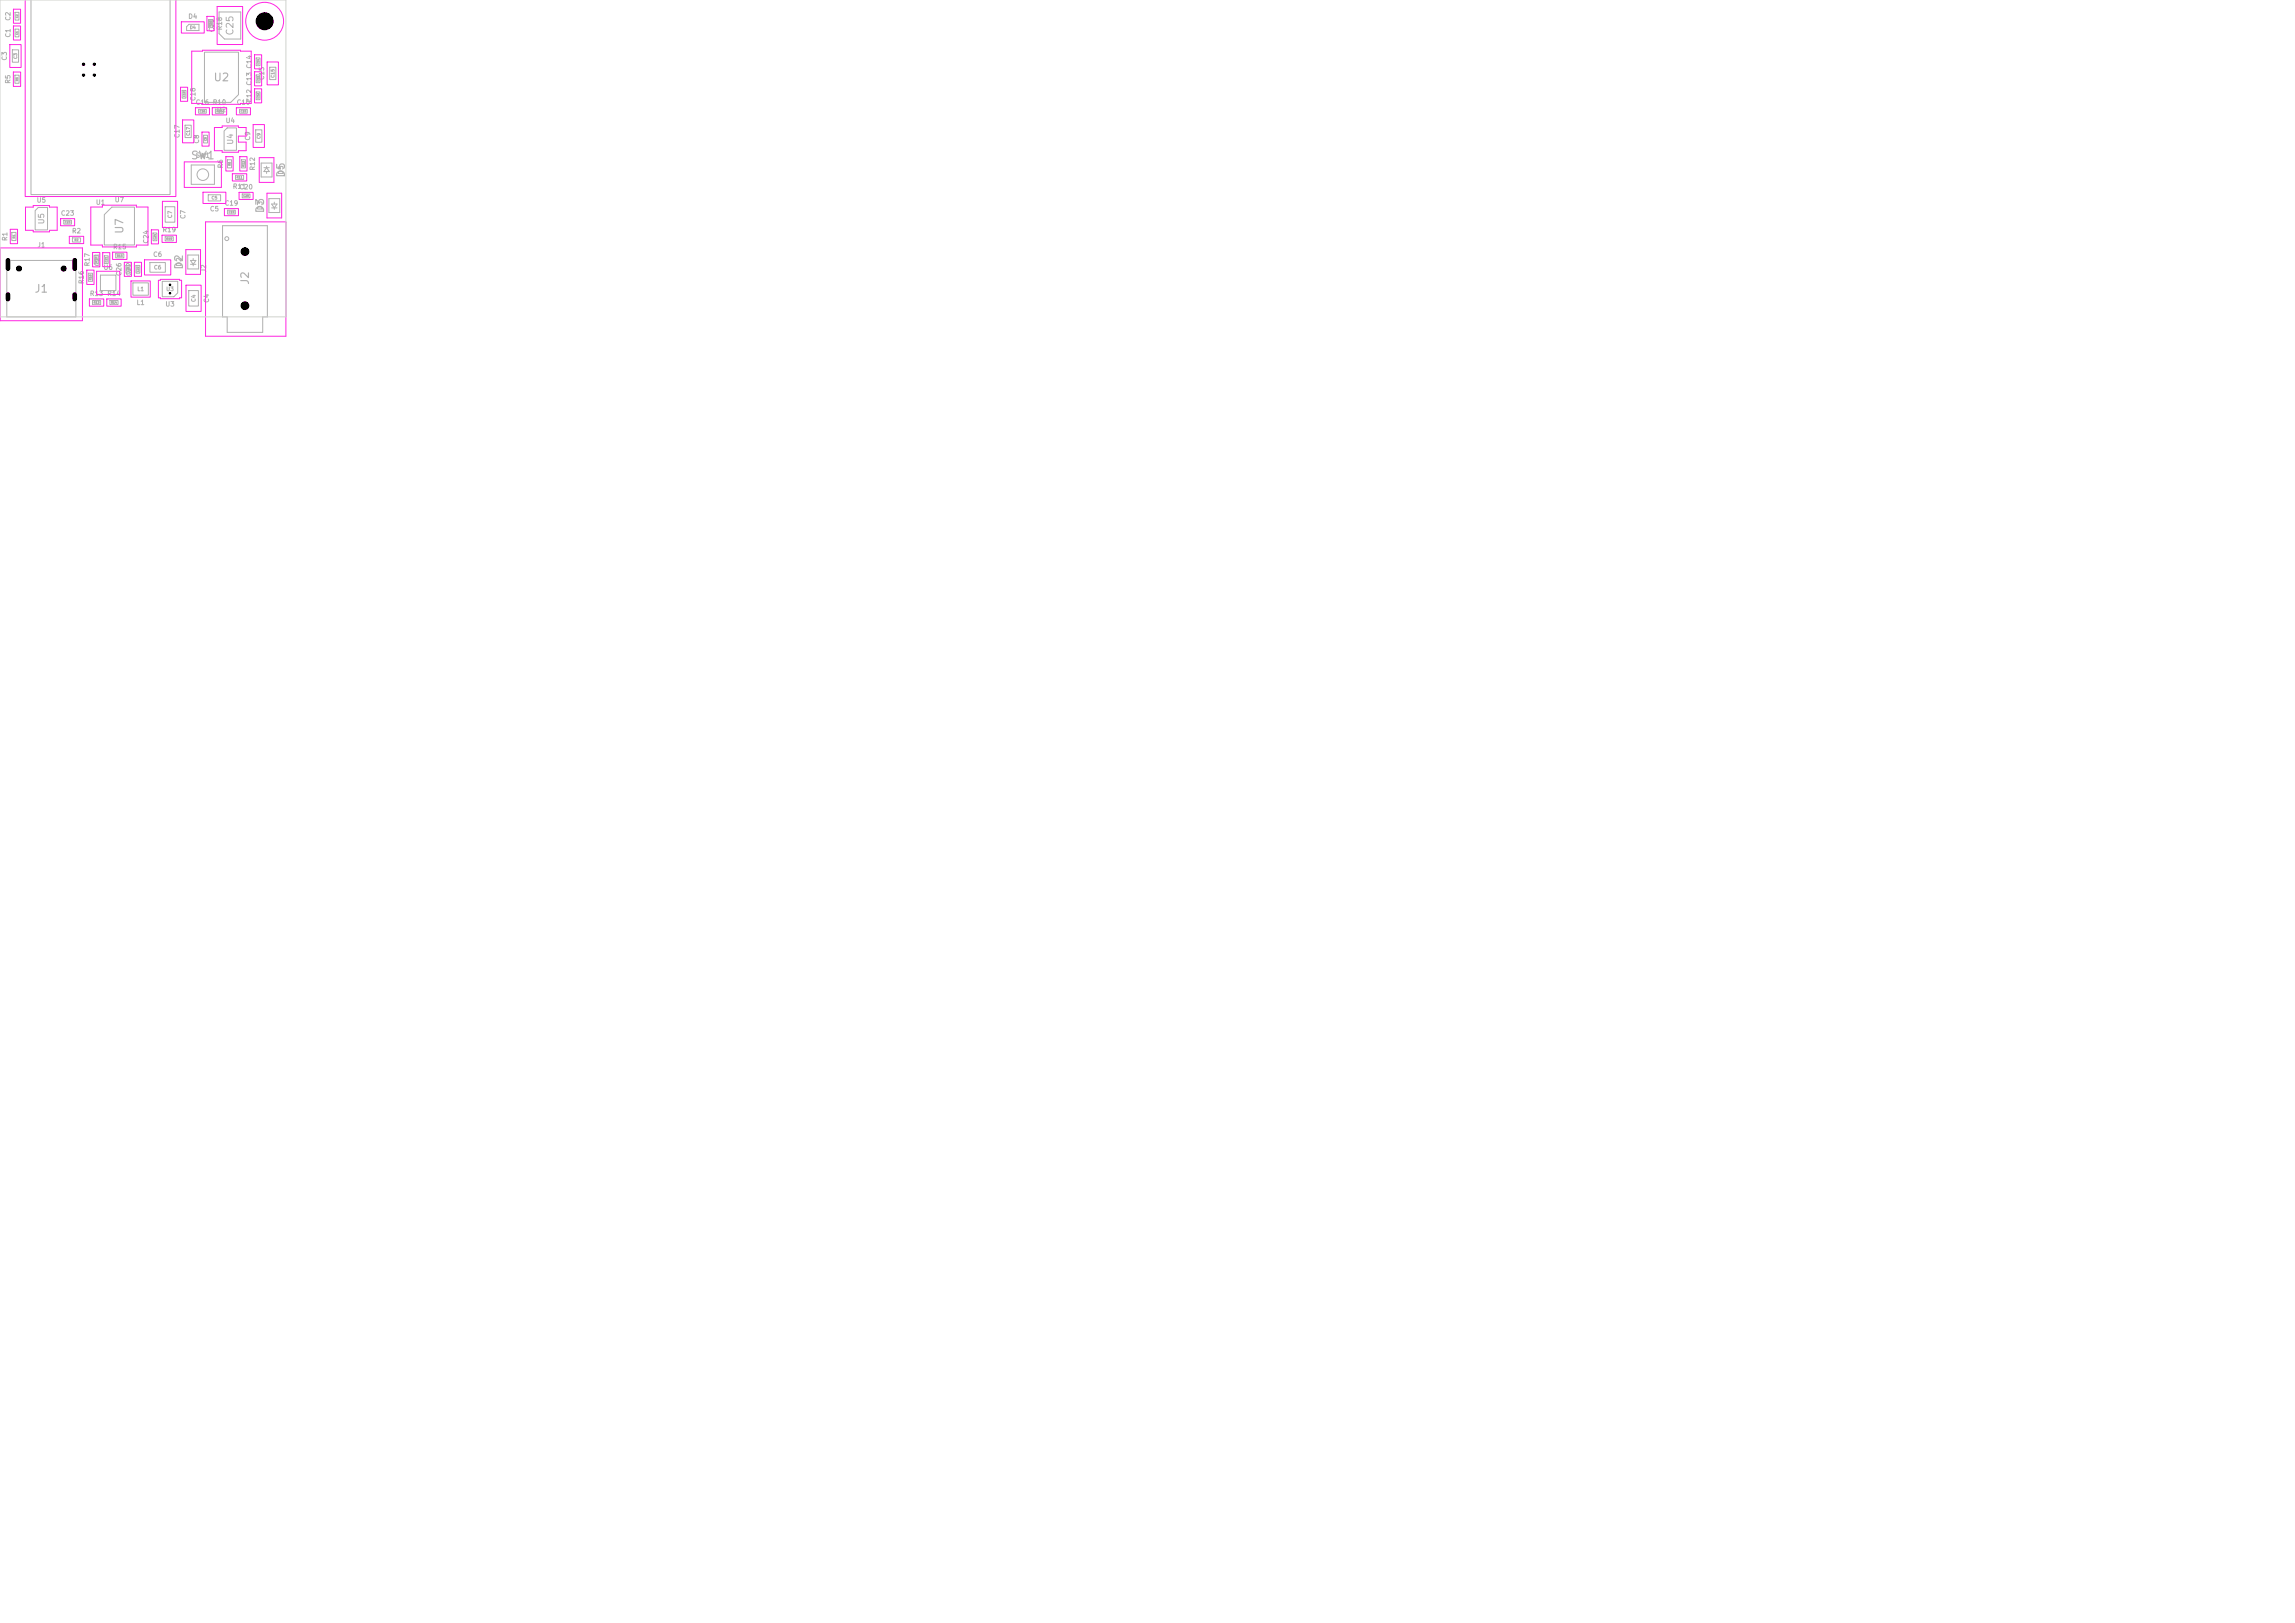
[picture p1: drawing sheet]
<svg xmlns="http://www.w3.org/2000/svg" width="297mm" height="210mm" viewBox="0 0 297 210" stroke-linecap="round" stroke-linejoin="round" font-family="sans-serif">
<defs><g id="words">
<g font-size="1" fill="#afafaf">
<text x="33.1" y="3.5">H1</text>
<text x="27.6" y="10.8">U2</text>
<text x="24.6" y="20.9">SW1</text>
<text x="37.1" y="23.1" transform="rotate(-90 37.1 23.1)">D5</text>
<text x="34.4" y="27.7" transform="rotate(-90 34.4 27.7)">D3</text>
<text x="16.2" y="30.4" transform="rotate(-90 16.2 30.4)">U7</text>
<text x="23.9" y="35" transform="rotate(-90 23.9 35)">D2</text>
<text x="4.4" y="38.1">J1</text>
<text x="32.5" y="36.9" transform="rotate(-90 32.5 36.9)">J2</text>
</g>
<text font-size=".9" fill="#afafaf" x="30.4" y="4.7" transform="rotate(-90 30.4 4.7)">C25</text>
<g font-size=".7" fill="#afafaf">
<text x="30.3" y="18.8" transform="rotate(-90 30.3 18.8)">U4</text>
<text x="5.9" y="29.1" transform="rotate(-90 5.9 29.1)">U5</text>
</g>
<g font-size=".6" fill="#afafaf">
<text x="1.5" y="4.9" transform="rotate(-90 1.5 4.9)">C1</text>
<text x="1.5" y="2.7" transform="rotate(-90 1.5 2.7)">C2</text>
<text x="24.3" y="2.6">D4</text>
<text x="27.9" y="4.2" transform="rotate(-90 27.9 4.2)">C25</text>
<text x="28.9" y="4" transform="rotate(-90 28.9 4)">R18</text>
<text x="1" y="7.9" transform="rotate(-90 1 7.9)">C3</text>
<text x="1.5" y="10.9" transform="rotate(-90 1.5 10.9)">R5</text>
<text x="34.3" y="10.4" transform="rotate(-90 34.3 10.4)">C15</text>
<text x="23.4" y="17.9" transform="rotate(-90 23.4 17.9)">C17</text>
<text x="25.3" y="13.7">C16 R10</text>
<text x="25.4" y="13.1" transform="rotate(-90 25.4 13.1)">C18</text>
<text x="28" y="14.7">U2</text>
<text x="29.1" y="16.1">U4</text>
<text x="30.6" y="13.7">C10</text>
<text x="32.7" y="13.3" transform="rotate(-90 32.7 13.3)">C12 C13 C14</text>
<text x="25.3" y="20.6">SW1</text>
<text x="25.9" y="18.6" transform="rotate(-90 25.9 18.6)">C8</text>
<text x="29" y="21.8" transform="rotate(-90 29 21.8)">R6</text>
<text x="32.5" y="18.2" transform="rotate(-90 32.5 18.2)">C9</text>
<text x="33.1" y="22.1" transform="rotate(-90 33.1 22.1)">R12</text>
<text x="36.8" y="22.6" transform="rotate(-90 36.8 22.6)">D5</text>
<text x="4.7" y="26.4">U5</text>
<text x="7.8" y="28">C23</text>
<text x="12.3" y="26.6">U1</text>
<text x="14.8" y="26.3">U7</text>
<text x="24.1" y="28.4" transform="rotate(-90 24.1 28.4)">C7</text>
<text x="27.1" y="27.5">C5</text>
<text x="29" y="26.7">C19</text>
<text x="30.1" y="24.6">R11</text>
<text x="30.9" y="24.6">C20</text>
<text x="34.1" y="27.2" transform="rotate(-90 34.1 27.2)">D3</text>
<text x="1.1" y="31.2" transform="rotate(-90 1.1 31.2)">R1</text>
<text x="4.8" y="32.2">J1</text>
<text x="9.3" y="30.3">R2</text>
<text x="11.7" y="34.5" transform="rotate(-90 11.7 34.5)">R17</text>
<text x="13" y="34.5" transform="rotate(-90 13 34.5)">C21</text>
<text x="13.3" y="35.1">U6</text>
<text x="14.6" y="32.4">R15</text>
<text x="15.8" y="35.8" transform="rotate(-90 15.8 35.8)">C26</text>
<text x="17.1" y="35.8" transform="rotate(-90 17.1 35.8)">C22</text>
<text x="19.3" y="31.6" transform="rotate(-90 19.3 31.6)">C24</text>
<text x="19.8" y="33.4">C6</text>
<text x="21" y="30.2">R19</text>
<text x="23.6" y="34.5" transform="rotate(-90 23.6 34.5)">D2</text>
<text x="26.8" y="35.3" transform="rotate(-90 26.8 35.3)">J2</text>
<text x="11" y="36.8" transform="rotate(-90 11 36.8)">R16</text>
<text x="11.6" y="38.4">R13 R14</text>
<text x="17.6" y="39.6">L1</text>
<text x="21.3" y="39.8">U3</text>
<text x="27.2" y="39.2" transform="rotate(-90 27.2 39.2)">C4</text>
</g>
<g font-size=".5" fill="#afafaf">
<text x="22.4" y="28.3" transform="rotate(-90 22.4 28.3)">C7</text>
<text x="19.9" y="35">C6</text>
<text x="17.7" y="37.8">L1</text>
<text x="21.4" y="37.8">U3</text>
<text x="25.4" y="39.1" transform="rotate(-90 25.4 39.1)">C4</text>
</g>
<g font-size=".4" fill="#afafaf">
<text x="24.5" y="3.9">D4</text>
<text x="2.3" y="7.7" transform="rotate(-90 2.3 7.7)">C3</text>
<text x="35.6" y="10.1" transform="rotate(-90 35.6 10.1)">C15</text>
<text x="24.7" y="17.6" transform="rotate(-90 24.7 17.6)">C17</text>
<text x="33.8" y="18" transform="rotate(-90 33.8 18)">C9</text>
<text x="27.3" y="25.9">C5</text>
</g>
<g font-size=".3" fill="#afafaf">
<text x="2.4" y="4.5" transform="rotate(-90 2.4 4.5)">C1</text>
<text x="2.4" y="2.4" transform="rotate(-90 2.4 2.4)">C2</text>
<text x="27.4" y="3.5" transform="rotate(-90 27.4 3.5)">R18</text>
<text x="2.4" y="10.5" transform="rotate(-90 2.4 10.5)">R5</text>
<text x="33.6" y="10.6" transform="rotate(-90 33.6 10.6)">C13</text>
<text x="33.6" y="8.4" transform="rotate(-90 33.6 8.4)">C14</text>
<text x="24" y="12.6" transform="rotate(-90 24 12.6)">C18</text>
<text x="25.8" y="14.6">C16</text>
<text x="28" y="14.6">R10</text>
<text x="31.1" y="14.6">C10</text>
<text x="33.6" y="12.8" transform="rotate(-90 33.6 12.8)">C12</text>
<text x="26.8" y="18.3" transform="rotate(-90 26.8 18.3)">C8</text>
<text x="29.9" y="21.5" transform="rotate(-90 29.9 21.5)">R6</text>
<text x="30.6" y="23.1">R11</text>
<text x="31.7" y="21.6" transform="rotate(-90 31.7 21.6)">R12</text>
<text x="8.4" y="28.9">C23</text>
<text x="29.6" y="27.6">C19</text>
<text x="31.5" y="25.5">C20</text>
<text x="2" y="30.9" transform="rotate(-90 2 30.9)">R1</text>
<text x="9.6" y="31.2">R2</text>
<text x="12.6" y="34" transform="rotate(-90 12.6 34)">R17</text>
<text x="13.9" y="34" transform="rotate(-90 13.9 34)">C21</text>
<text x="15.1" y="33.3">R15</text>
<text x="16.7" y="35.2" transform="rotate(-90 16.7 35.2)">C26</text>
<text x="18" y="35.2" transform="rotate(-90 18 35.2)">C22</text>
<text x="20.2" y="31" transform="rotate(-90 20.2 31)">C24</text>
<text x="21.5" y="31.1">R19</text>
<text x="11.9" y="36.3" transform="rotate(-90 11.9 36.3)">R16</text>
<text x="12.1" y="39.3">R13</text>
<text x="14.3" y="39.3">R14</text>
</g>
</g></defs>
<g fill="none" stroke="#afafaf" stroke-width=".13">
<path d="M4 -.1v25.3h18v-25.2M1.6 6.5h.8v1.6h-.8zM1.9 9.7h.6v1.1h-.6zM2 1.6h.5v1h-.5zM2 3.8h.5v1h-.5zM23.6 11.7h.5v1h-.5zM23.9 16.2h.8v1.6h-.8zM24.1 3.5l.3-.3h1.3v.8h-1.6zM25.7 14.2h1v.4h-1zM26.3 17.5h.6v1h-.6zM26.5 6.8h4.4v5.4l-1 1h-3.4zM27 2.5h.5v1.1h-.5z"/>
<path d="M27.9 14.1h1v.6h-1zM28.3 1.6h2.8v3.5h-2.1l-.7-.7zM29.4 16.5h1.2v3h-1.6v-2.6zM31 14.2h1v.4h-1zM33.1 16.8h.8v1.6h-.8zM33.2 7.5h.4v1h-.4zM33.2 9.7h.4v1h-.4zM33.2 11.9h.4v1h-.4zM34.9 8.7h.8v1.6h-.8zM.9 33.7h8.9v7.3h-8.9zM1.5 30.1h.6v1h-.6zM4.6 27.2l.4-.3h1.2v2.9h-1.6z"/>
<path d="M8.2 28.5h1v.5h-1zM9.4 30.8h1v.5h-1zM11.4 35.4h.6v1h-.6zM12 38.9h1v.5h-1zM12.2 33.1h.5v1h-.5zM13 35.6h2v2h-2zM13.5 33.1h.5v1h-.5zM13.5 27.8l1-1h2.9v4.9h-3.9zM14.2 38.9h1.1v.5h-1.1zM15 32.8h1v.6h-1zM16.3 34.3h.5v1h-.5zM17.2 36.6h2v1.6h-2z"/>
<path d="M17.6 34.3h.5v1h-.5zM19.4 34h2v1.2h-2zM19.8 30.2h.5v1h-.5zM21 36.4h2v1.5l-.5 .5h-1.5zM21.4 30.6h1v.6h-1zM21.4 26.8h1.2v2h-1.2zM24.3 33h1.4v1.8h-1.4zM24.4 37.6h1.3v2h-1.3zM24.7 33.7h.7l-.4 .5zM24.7 34.2h.7M24.8 21.4h3v2.5h-3zM25 33.5v.2"/>
<path d="M25 34.2v.2M26.9 25.2h1.7v.8h-1.7zM28.8 29.2h5.8v11.8h-.6v2h-4.6v-2h-.6zM29.4 20.7h.6v1h-.6zM29.5 27.2h1v.5h-1zM30.5 22.7h1v.5h-1zM31.2 20.7h.6v1h-.6zM31.3 25.1h1v.5h-1zM33.8 21.1h1.4v1.8h-1.4zM34.1 21.7h.7M34.5 21.7l.3 .5h-.7zM34.5 21.5v.2"/>
<path d="M34.5 22.2v.3M34.8 25.7h1.4v1.8h-1.4zM35.2 26.4h.6l-.3 .5zM35.2 26.9h.6M35.5 26.2v.2M35.5 26.9v.2"/>
<circle cx="26.2" cy="22.6" r=".75"/>
<circle cx="29.3" cy="30.9" r=".25"/>
</g>
<g fill="none" stroke="#ff26e2" stroke-width=".13">
<path d="M3.3 -.1v25.5h19.5v-25.4M1.3 5.8h1.4v2.9h-1.4zM1.7 9.3h1v1.9h-1zM1.7 1.2h1v1.8h-1zM1.7 3.4h1v1.8h-1zM23.4 11.3h.9v1.8h-.9zM23.5 2.8h2.9v1.5h-2.9zM23.6 15.5h1.5v3h-1.5zM24.8 6.6h1.4v-.1h4.9v.1h1.4v6.8h-1.4v.1h-4.9v-.1h-1.4zM25.3 13.9h1.8v1h-1.8zM26.1 17.1h1v1.8h-1zM26.8 2.1h.9v1.9h-.9z"/>
<path d="M27.5 13.9h1.8v1h-1.8zM27.8 16.5h.9v-.2h2.1v.2h1v1.1h-1v.8h1v1.1h-1v.2h-2.1v-.2h-.9zM28.1 .8h3.3v5h-3.3zM30.6 13.9h1.8v1h-1.8zM32.8 16.1h1.4v3h-1.4zM32.9 7.1h1v1.8h-1zM32.9 9.3h1v1.8h-1zM32.9 11.5h1v1.8h-1zM34.6 8h1.4v3h-1.4zM0 32.1h10.7v9.4h-10.7zM1.3 29.7h1v1.8h-1zM3.3 26.8h1v-.2h2.1v.2h1v3h-1v.2h-2.1v-.2h-1z"/>
<path d="M7.8 28.3h1.9v.9h-1.9zM9 30.6h1.8v.9h-1.8zM11.2 34.9h1v1.9h-1zM11.6 38.7h1.8v.9h-1.8zM11.8 26.8h1.5v-.2h4.3v.2h1.5v4.9h-1.5v.3h-4.3v-.3h-1.5zM12 32.7h.9v1.8h-.9zM12.5 35.1h3v3h-3zM13.3 32.7h.9v1.8h-.9zM13.8 38.7h1.9v.9h-1.9zM14.6 32.6h1.8v1h-1.8zM16.1 33.9h.9v1.9h-.9zM17 36.3h2.4v2.2h-2.4z"/>
<path d="M17.4 33.9h.9v1.9h-.9zM18.7 33.6h3.4v2h-3.4zM19.6 29.7h.9v1.9h-.9zM20.5 36.3h.3v-.1h2.4v.1h.3v2.2h-.3v.2h-2.4v-.2h-.3zM21 30.4h1.8v1h-1.8zM21 26h2v3.5h-2zM23.8 21h4.8v3.3h-4.8zM24 32.3h1.9v3.2h-1.9zM24.1 36.9h1.9v3.4h-1.9zM26.3 24.9h2.9v1.4h-2.9zM26.6 28.7h10.4v14.8h-10.4zM29 27h1.9v.9h-1.9z"/>
<path d="M29.2 20.3h1v1.8h-1zM30.1 22.5h1.8v.9h-1.8zM30.9 24.9h1.9v.9h-1.9zM31 20.3h1v1.8h-1zM33.5 20.4h2v3.2h-2zM34.5 25h1.9v3.2h-1.9z"/>
<circle cx="34.2" cy="2.7" r="2.45"/>
</g>
<path d="M0 0h37v41h-37z" fill="none" stroke="#d0d2cd" stroke-width=".13"/>
<g fill="#000" stroke="#000" stroke-width=".13">
<circle cx="10.8" cy="9.7" r=".15"/>
<circle cx="10.8" cy="8.3" r=".15"/>
<circle cx="12.2" cy="9.7" r=".15"/>
<circle cx="12.2" cy="8.3" r=".15"/>
<circle cx="34.2" cy="2.7" r="1.1"/>
<circle cx="2.5" cy="34.8" r=".33"/>
<circle cx="8.2" cy="34.8" r=".33"/>
<circle cx="22" cy="38" r=".1"/>
<circle cx="22" cy="36.8" r=".1"/>
<circle cx="31.7" cy="32.6" r=".5"/>
<circle cx="31.7" cy="39.6" r=".5"/>
</g>
<path d="M1 33.7v1.1M1 38.1v.6M9.7 33.7v1.1M9.7 38.1v.6" fill="none" stroke="#000" stroke-width=".6"/>
<use href="#words"/>
</svg>
